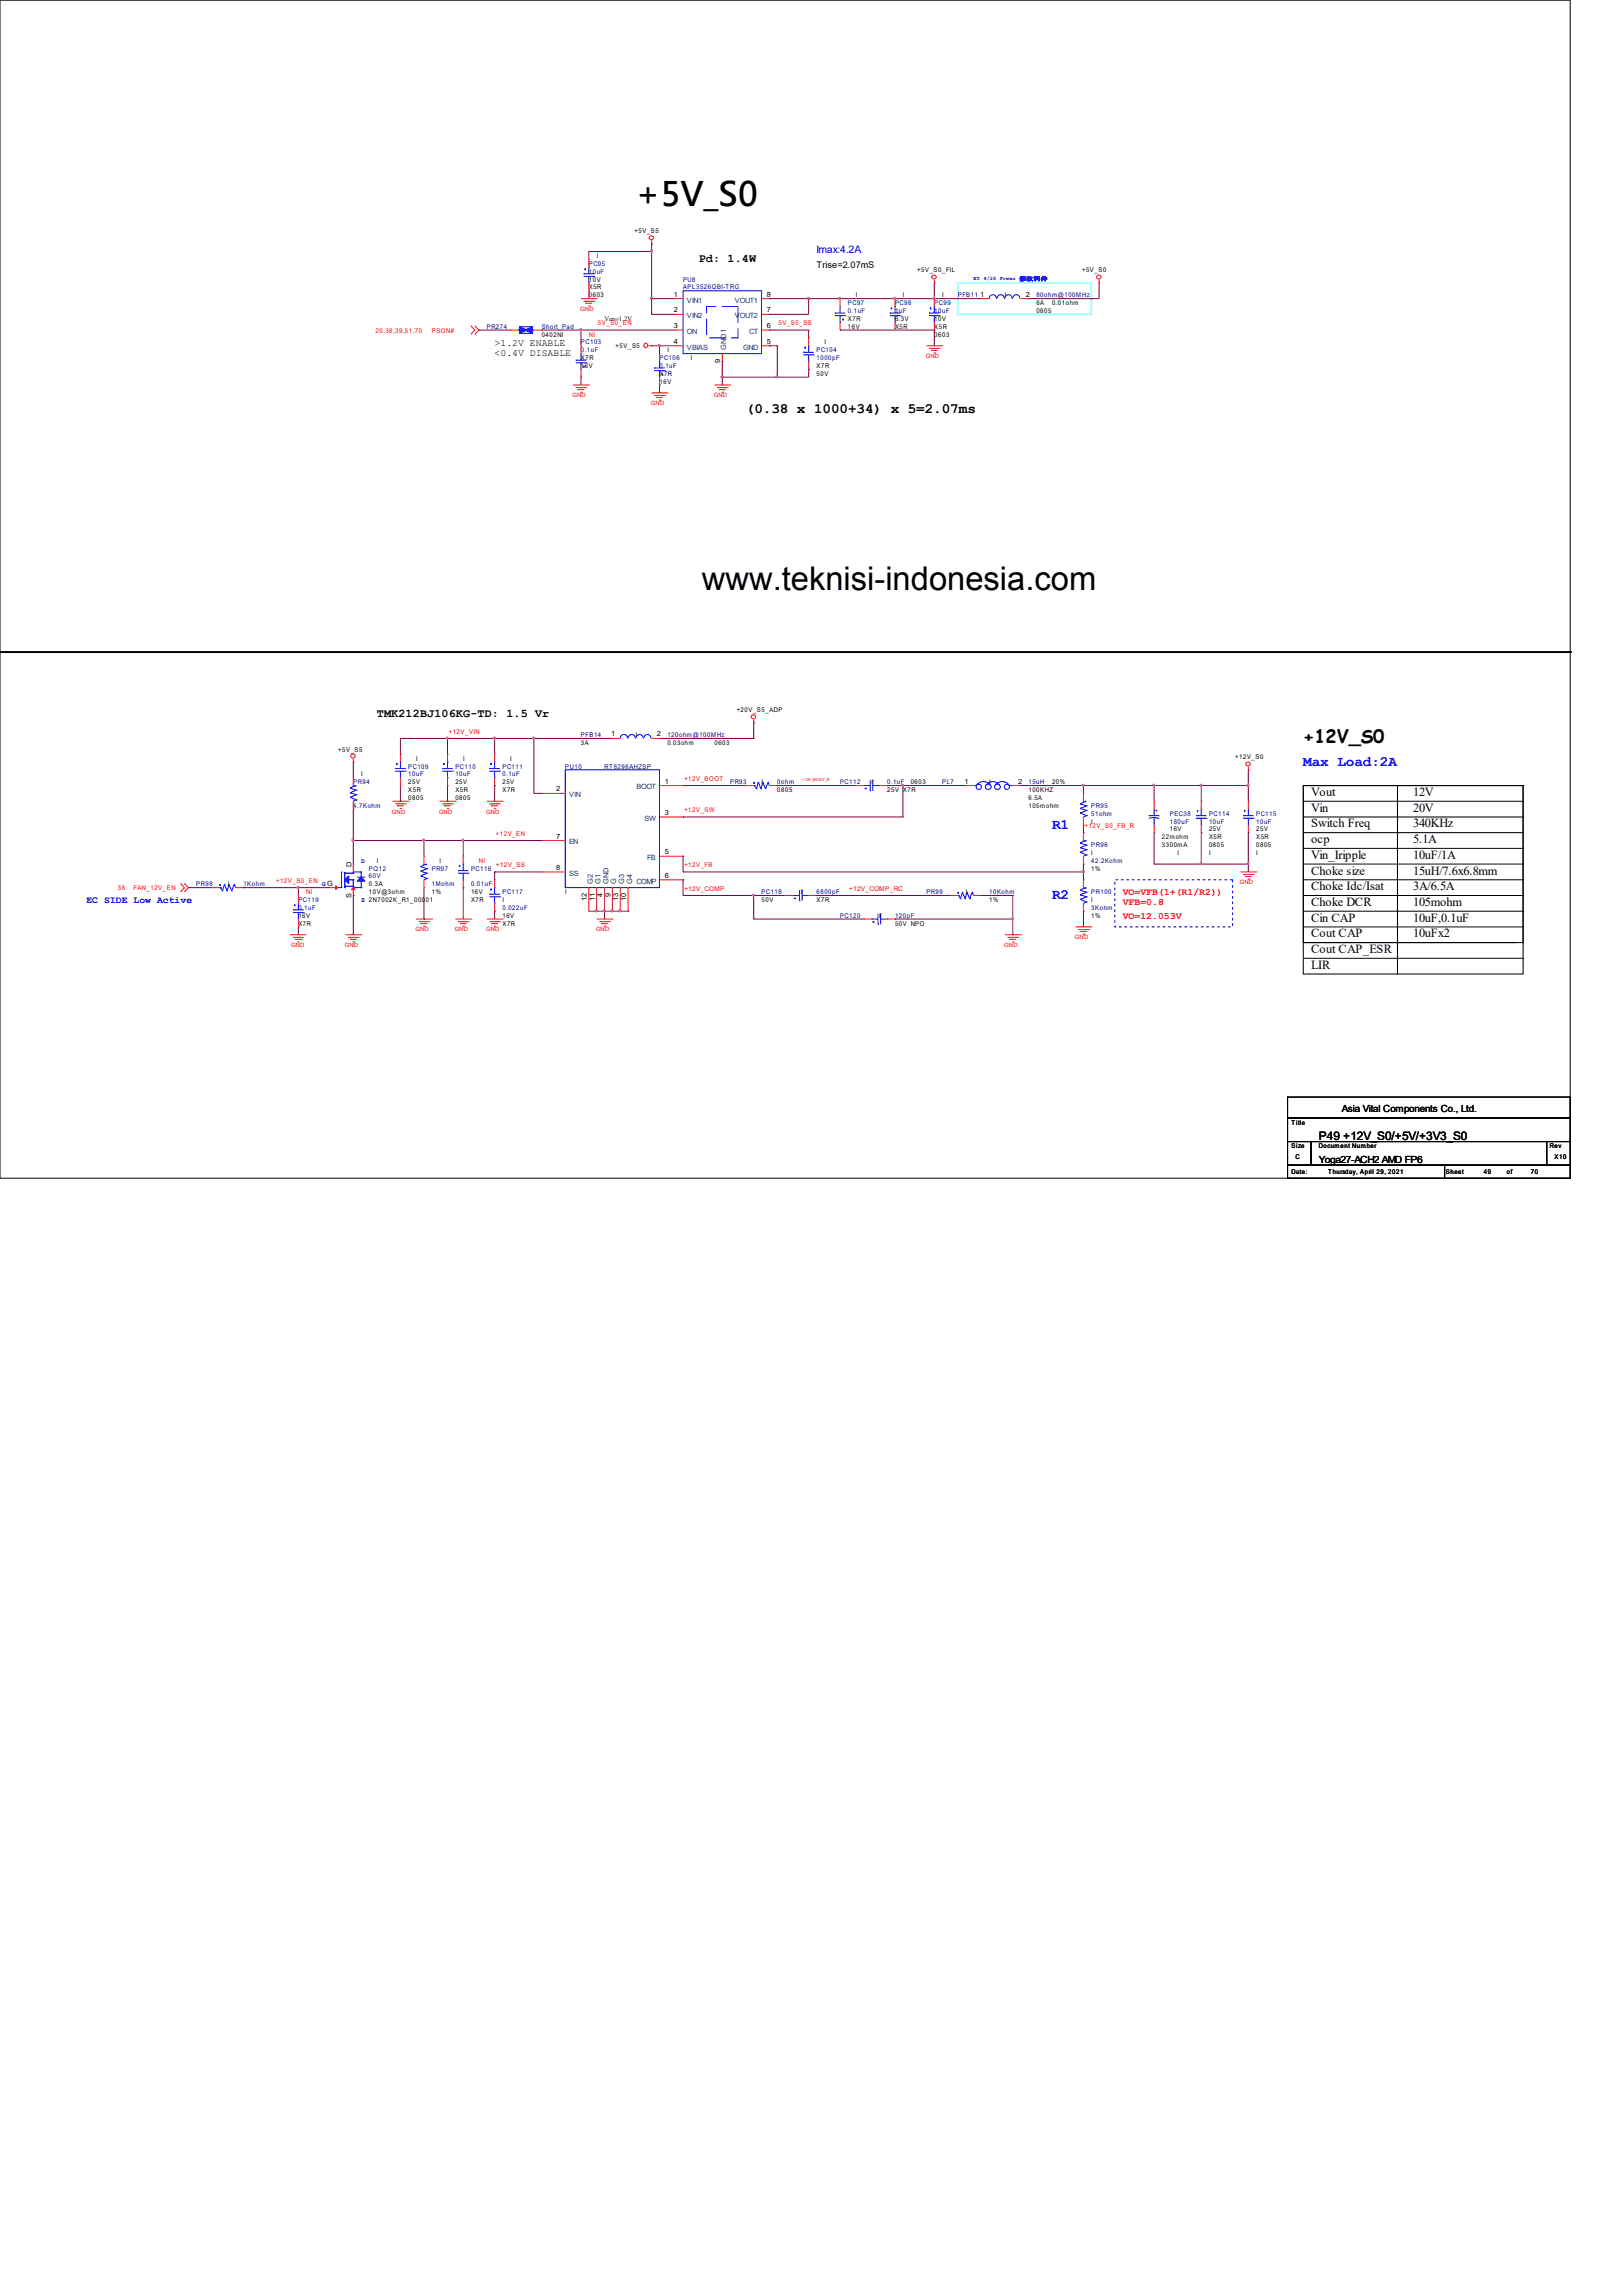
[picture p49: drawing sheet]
<svg xmlns="http://www.w3.org/2000/svg" width="210mm" height="297mm" viewBox="0 0 210 297" stroke-linecap="round" stroke-linejoin="round" font-family="sans-serif">
<defs><g id="words">
<text font-size="4.3" x="82.3" y="26.7">+5V_S0</text>
<text font-size="4.2" x="90.8" y="76.3">www.teknisi-indonesia.com</text>
<text font-size="2.4" x="168.7" y="96.1">+12V_S0</text>
<text font-size="1.9" x="96.5" y="53.4">(0.38 x 1000+34) x 5=2.07ms</text>
<g font-size="1.9" fill="#00f">
<text x="168.7" y="99.1">Max Load:2A</text>
<text x="136.1" y="107.2">R1</text>
<text x="136.1" y="116.4">R2</text>
</g>
<g font-size="1.6">
<text x="169.7" y="103">Vout</text>
<text x="169.7" y="105">Vin</text>
<text x="169.7" y="107">Switch Freq</text>
<text x="182.9" y="103">12V</text>
<text x="182.9" y="105">20V</text>
<text x="182.9" y="107">340KHz</text>
<text x="169.7" y="113.1">Choke size</text>
<text x="169.7" y="111.1">Vin_Iripple</text>
<text x="169.7" y="109.1">ocp</text>
<text x="182.9" y="113.1">15uH/7.6x6.8mm</text>
<text x="182.9" y="109.1">5.1A</text>
<text x="182.9" y="111.1">10uF/1A</text>
<text x="169.7" y="117.2">Choke DCR</text>
<text x="169.7" y="119.2">Cin CAP</text>
<text x="169.7" y="115.2">Choke Idc/Isat</text>
<text x="182.9" y="119.2">10uF,0.1uF</text>
<text x="182.9" y="117.2">105mohm</text>
<text x="182.9" y="115.2">3A/6.5A</text>
<text x="169.7" y="123.3">Cout CAP_ESR</text>
<text x="169.7" y="121.3">Cout CAP</text>
<text x="169.7" y="125.3">LIR</text>
<text x="182.9" y="121.3">10uFx2</text>
</g>
<g font-size="1.5">
<text x="90.4" y="33.9">Pd: 1.4W</text>
<text x="48.8" y="92.8">TMK212BJ106KG-TD: 1.5 Vr</text>
<text x="170.7" y="147.4">P49 +12V_S0/+5V/+3V3_S0</text>
</g>
<text font-size="1.4" fill="#00f" x="105.7" y="32.8">Imax:4.2A</text>
<g font-size="1.3">
<text x="64" y="44.8">&gt;1.2V ENABLE</text>
<text x="64" y="46.1">&lt;0.4V DISABLE</text>
<text x="173.7" y="143.9">Asia Vital Components Co., Ltd.</text>
<text x="170.7" y="150.5">Yoga27-ACH2 AMD FP6</text>
</g>
<text font-size="1.3" fill="#00f" x="11.2" y="116.9">EC SIDE Low Active</text>
<g font-size="1.3" fill="#f00">
<text x="145.3" y="115.9">VO=VFB(1+(R1/R2))</text>
<text x="145.3" y="117.1">VFB=0.8</text>
<text x="145.3" y="118.9">VO=12.053V</text>
</g>
<text font-size="1.2" x="105.7" y="34.7">Trise=2.07mS</text>
<g font-size=".9">
<text x="87.2" y="38.4">1</text>
<text x="87.2" y="40.4">2</text>
<text x="99.2" y="40.4">7</text>
<text x="99.2" y="38.4">8</text>
<text x="126.8" y="38.4">1</text>
<text x="132.8" y="38.4">2</text>
<text x="87.2" y="42.4">3</text>
<text x="87.2" y="44.5">4</text>
<text x="93.2" y="46.9" transform="rotate(-90 93.2 46.9)">9</text>
<text x="99.2" y="42.4">6</text>
<text x="99.2" y="44.5">5</text>
<text x="79.1" y="95.3">1</text>
<text x="85" y="95.3">2</text>
<text x="86" y="101.4">1</text>
<text x="124.8" y="101.4">1</text>
<text x="131.7" y="101.4">2</text>
<text x="72" y="102.4">2</text>
<text x="86" y="105.4">3</text>
<text x="45.5" y="112.1" transform="rotate(-90 45.5 112.1)">D</text>
<text x="72" y="108.5">7</text>
<text x="72" y="112.6">8</text>
<text x="86" y="113.6">6</text>
<text x="86" y="110.5">5</text>
<text x="45.5" y="116.2" transform="rotate(-90 45.5 116.2)">S</text>
<text x="75.9" y="116.5" transform="rotate(-90 75.9 116.5)">12</text>
<text x="77" y="116.5" transform="rotate(-90 77 116.5)">11</text>
<text x="78" y="116" transform="rotate(-90 78 116)">4</text>
<text x="79" y="116" transform="rotate(-90 79 116)">9</text>
<text x="80" y="116.5" transform="rotate(-90 80 116.5)">13</text>
<text x="81" y="116.5" transform="rotate(-90 81 116.5)">10</text>
</g>
<g font-size=".9" fill="#004080">
<text x="88.9" y="39.1">VIN1</text>
<text x="88.9" y="41.2">VIN2</text>
<text x="95.1" y="41.2">VOUT2</text>
<text x="95.1" y="39.1">VOUT1</text>
<text x="88.9" y="43.2">ON</text>
<text x="88.9" y="45.2">VBIAS</text>
<text x="94" y="45.2" transform="rotate(-90 94 45.2)">GND1</text>
<text x="96.2" y="45.2">GND</text>
<text x="96.9" y="43.2">CT</text>
<text x="73.7" y="103.2">VIN</text>
<text x="82.4" y="102.1">BOOT</text>
<text x="83.4" y="106.2">SW</text>
<text x="73.7" y="109.2">EN</text>
<text x="73.7" y="113.3">SS</text>
<text x="83.7" y="111.3">FB</text>
<text x="76.7" y="114.3" transform="rotate(-90 76.7 114.3)">G2</text>
<text x="77.7" y="114.3" transform="rotate(-90 77.7 114.3)">G1</text>
<text x="78.7" y="114.3" transform="rotate(-90 78.7 114.3)">GND</text>
<text x="79.8" y="114.3" transform="rotate(-90 79.8 114.3)">G</text>
<text x="80.8" y="114.3" transform="rotate(-90 80.8 114.3)">G3</text>
<text x="81.8" y="114.3" transform="rotate(-90 81.8 114.3)">G4</text>
<text x="82.4" y="114.3">COMP</text>
</g>
<g font-size=".8" fill="#000080">
<text x="76.2" y="34.4">PC95</text>
<text x="76.2" y="35.4">10uF</text>
<text x="88.4" y="36.4">PU8</text>
<text x="88.4" y="37.5">APL3526QBI-TRG</text>
<text x="109.7" y="39.5">PC97</text>
<text x="109.7" y="40.5">0.1uF</text>
<text x="115.8" y="39.5">PC98</text>
<text x="115.8" y="40.5">1uF</text>
<text x="120.9" y="39.5">PC99</text>
<text x="120.9" y="40.5">10uF</text>
<text x="124" y="38.5">PFB11</text>
<text x="134.1" y="38.5">80ohm@100MHz</text>
<text x="63" y="42.5">PR274</text>
<text x="70.1" y="42.5">Short_Pad</text>
<text x="75.2" y="44.6">PC103</text>
<text x="75.2" y="45.6">0.1uF</text>
<text x="85.3" y="46.6">PC106</text>
<text x="85.3" y="47.6">0.1uF</text>
<text x="105.7" y="45.6">PC104</text>
<text x="105.7" y="46.6">1000pF</text>
<text x="75.2" y="95.4">PFB14</text>
<text x="86.4" y="95.4">120ohm@100MHz</text>
<text x="45.7" y="101.5">PR94</text>
<text x="52.8" y="99.4">PC109</text>
<text x="52.8" y="100.4">10uF</text>
<text x="58.9" y="99.4">PC110</text>
<text x="58.9" y="100.4">10uF</text>
<text x="65" y="99.4">PC111</text>
<text x="65" y="100.4">0.1uF</text>
<text x="73.2" y="99.4">PU10</text>
<text x="78.2" y="99.4">RT8296AHZSP</text>
<text x="94.5" y="101.5">PR93</text>
<text x="100.6" y="101.5">0ohm</text>
<text x="108.7" y="101.5">PC112</text>
<text x="114.8" y="101.5">0.1uF</text>
<text x="121.9" y="101.5">PL7</text>
<text x="133.1" y="101.5">15uH</text>
<text x="45.7" y="104.5">4.7Kohm</text>
<text x="141.2" y="104.5">PR95</text>
<text x="141.2" y="105.5">51ohm</text>
<text x="151.4" y="105.5">PEC38</text>
<text x="151.4" y="106.5">180uF</text>
<text x="156.5" y="105.5">PC114</text>
<text x="156.5" y="106.5">10uF</text>
<text x="162.6" y="105.5">PC115</text>
<text x="162.6" y="106.5">10uF</text>
<text x="47.8" y="112.6">PQ12</text>
<text x="47.8" y="113.7">60V</text>
<text x="55.9" y="112.6">PR97</text>
<text x="61" y="112.6">PC116</text>
<text x="141.2" y="109.6">PR96</text>
<text x="141.2" y="111.6">42.2Kohm</text>
<text x="25.4" y="114.7">PR98</text>
<text x="31.5" y="114.7">1Kohm</text>
<text x="38.6" y="116.7">PC119</text>
<text x="38.6" y="117.7">0.1uF</text>
<text x="55.9" y="114.7">1Mohm</text>
<text x="61" y="114.7">0.01uF</text>
<text x="65" y="115.7">PC117</text>
<text x="65" y="117.7">0.022uF</text>
<text x="98.6" y="115.7">PC118</text>
<text x="105.7" y="115.7">6800pF</text>
<text x="108.7" y="118.7">PC120</text>
<text x="115.8" y="118.7">120pF</text>
<text x="119.9" y="115.7">PR99</text>
<text x="128" y="115.7">10Kohm</text>
<text x="141.2" y="115.7">PR100</text>
<text x="141.2" y="117.7">3Kohm</text>
</g>
<g font-size=".8">
<text x="77.2" y="33.4">I</text>
<text x="82.1" y="30.2">+5V_S5</text>
<text x="118.7" y="35.2">+5V_S0_FIL</text>
<text x="140" y="35.2">+5V_S0</text>
<text x="76.2" y="36.4">10V</text>
<text x="76.2" y="37.5">X5R</text>
<text x="76.2" y="38.5">0603</text>
<text x="78.2" y="41.5">Ven=1.2V</text>
<text x="109.7" y="41.5">X7R</text>
<text x="110.7" y="38.5">I</text>
<text x="115.8" y="41.5">6.3V</text>
<text x="116.8" y="38.5">I</text>
<text x="120.9" y="41.5">10V</text>
<text x="121.9" y="38.5">I</text>
<text x="130" y="38.5">I</text>
<text x="134.1" y="39.5">6A</text>
<text x="134.1" y="40.5">0805</text>
<text x="136.1" y="39.5">0.01ohm</text>
<text x="70.1" y="43.5">0402NI</text>
<text x="75.2" y="47.6">16V</text>
<text x="75.2" y="46.6">X7R</text>
<text x="79.7" y="45">+5V_S5</text>
<text x="86.4" y="45.6">I</text>
<text x="89.4" y="46.6">I</text>
<text x="105.7" y="47.6">X7R</text>
<text x="106.7" y="44.6">I</text>
<text x="109.7" y="42.5">16V</text>
<text x="115.8" y="42.5">X5R</text>
<text x="120.9" y="42.5">X5R</text>
<text x="120.9" y="43.5">0603</text>
<text x="85.3" y="49.6">16V</text>
<text x="85.3" y="48.6">X7R</text>
<text x="105.7" y="48.6">50V</text>
<text x="82.3" y="95.4">I</text>
<text x="95.3" y="92.1">+20V_S5_ADP</text>
<text x="43.8" y="97.2">+5V_S5</text>
<text x="46.7" y="100.4">I</text>
<text x="52.8" y="101.5">25V</text>
<text x="53.8" y="98.4">I</text>
<text x="58.9" y="101.5">25V</text>
<text x="59.9" y="98.4">I</text>
<text x="65" y="101.5">25V</text>
<text x="66" y="98.4">I</text>
<text x="75.2" y="96.4">3A</text>
<text x="86.4" y="96.4">0.03ohm</text>
<text x="92.5" y="96.4">0603</text>
<text x="98.6" y="101.5">I</text>
<text x="112.8" y="101.5">I</text>
<text x="117.9" y="101.5">0603</text>
<text x="128" y="101.5">I</text>
<text x="136.1" y="101.5">20%</text>
<text x="159.9" y="98.2">+12V_S0</text>
<text x="52.8" y="102.5">X5R</text>
<text x="52.8" y="103.5">0805</text>
<text x="58.9" y="102.5">X5R</text>
<text x="58.9" y="103.5">0805</text>
<text x="65" y="102.5">X7R</text>
<text x="100.6" y="102.5">0805</text>
<text x="114.8" y="102.5">25V X7R</text>
<text x="133.1" y="102.5">100KHZ</text>
<text x="133.1" y="103.5">6.5A</text>
<text x="133.1" y="104.5">105mohm</text>
<text x="141.2" y="106.5">I</text>
<text x="151.4" y="107.6">16V</text>
<text x="156.5" y="107.6">25V</text>
<text x="162.6" y="107.6">25V</text>
<text x="48.8" y="111.6">I</text>
<text x="56.9" y="111.6">I</text>
<text x="141.2" y="110.6">I</text>
<text x="141.2" y="112.6">1%</text>
<text x="150.4" y="108.6">22mohm</text>
<text x="150.4" y="109.6">3300mA</text>
<text x="152.4" y="110.6">I</text>
<text x="156.5" y="110.6">I</text>
<text x="156.5" y="108.6">X5R</text>
<text x="156.5" y="109.6">0805</text>
<text x="162.6" y="110.6">I</text>
<text x="162.6" y="108.6">X5R</text>
<text x="162.6" y="109.6">0805</text>
<text x="29.5" y="114.7">I</text>
<text x="38.6" y="118.7">16V</text>
<text x="38.6" y="119.7">X7R</text>
<text x="47.8" y="114.7">0.3A</text>
<text x="47.8" y="115.7">10V@3ohm</text>
<text x="55.9" y="115.7">1%</text>
<text x="61" y="115.7">16V</text>
<text x="61" y="116.7">X7R</text>
<text x="65" y="116.7">I</text>
<text x="65" y="118.7">16V</text>
<text x="65" y="119.7">X7R</text>
<text x="73.2" y="115.7">I</text>
<text x="98.6" y="116.7">50V</text>
<text x="103.6" y="115.7">I</text>
<text x="105.7" y="116.7">X7R</text>
<text x="113.8" y="118.7">I</text>
<text x="115.8" y="119.7">50V NPO</text>
<text x="125" y="115.7">I</text>
<text x="128" y="116.7">1%</text>
<text x="141.2" y="116.7">I</text>
<text x="141.2" y="118.7">1%</text>
<text x="167.1" y="145.5">Title</text>
<text x="167.1" y="148.5">Size</text>
<text x="167.6" y="149.9">C</text>
<text x="170.7" y="148.5">Document Number</text>
<text x="200.6" y="148.5">Rev</text>
<text x="201.2" y="149.9">X10</text>
<text x="167.1" y="151.9">Date:</text>
<text x="171.9" y="151.9">Thursday, April 29, 2021</text>
<text x="187.1" y="151.8">Sheet</text>
<text x="192" y="151.9">49</text>
<text x="195" y="151.8">of</text>
<text x="198.1" y="151.9">70</text>
</g>
<g font-size=".8" fill="#f00">
<text x="75.1" y="40.2">GND</text>
<text x="48.6" y="43">20,38,39,51,70</text>
<text x="55.9" y="43">PSON#</text>
<text x="76.2" y="43.5">NI</text>
<text x="77.4" y="42.1">5V_S0_EN</text>
<text x="100.8" y="42.1">5V_S0_SS</text>
<text x="119.8" y="46.3">GND</text>
<text x="74.1" y="51.4">GND</text>
<text x="84.2" y="52.4">GND</text>
<text x="92.4" y="51.4">GND</text>
<text x="58.1" y="94.9">+12V_VIN</text>
<text x="88.6" y="101">+12V_BOOT</text>
<text x="50.7" y="105.3">GND</text>
<text x="56.8" y="105.3">GND</text>
<text x="62.9" y="105.3">GND</text>
<text x="88.6" y="105.1">+12V_SW</text>
<text x="140.4" y="107.1">+12V_S0_FB_R</text>
<text x="62" y="111.6">NI</text>
<text x="64.2" y="112.2">+12V_SS</text>
<text x="64.2" y="108.1">+12V_EN</text>
<text x="88.6" y="112.2">+12V_FB</text>
<text x="15.2" y="115.2">38</text>
<text x="17.3" y="115.2">FAN_12V_EN</text>
<text x="35.7" y="114.2">+12V_S0_EN</text>
<text x="39.6" y="115.7">NI</text>
<text x="88.6" y="115.3">+12V_COMP</text>
<text x="109.9" y="115.3">+12V_COMP_RC</text>
<text x="160.4" y="114.4">GND</text>
<text x="37.7" y="122.5">GND</text>
<text x="44.6" y="122.5">GND</text>
<text x="53.8" y="120.5">GND</text>
<text x="58.8" y="120.5">GND</text>
<text x="62.9" y="120.5">GND</text>
<text x="77.1" y="120.5">GND</text>
<text x="130" y="122.5">GND</text>
<text x="139.1" y="121.5">GND</text>
</g>
<g font-size=".8" fill="#00f">
<text x="149.4" y="104.7" transform="rotate(90 149.4 104.7)">+</text>
<text x="46.7" y="111.6">D</text>
<text x="41.7" y="114.7">G G</text>
<text x="46.7" y="116.7">S 2N7002K_R1_00001</text>
</g>
<text font-size=".7" fill="#00f" x="126" y="36.3">ET 4/28 Power 修改料件</text>
<text font-size=".5" fill="#f00" x="103.8" y="101">+12V_BOOT_R</text>
</g></defs>
<g fill="none" stroke="#000" stroke-width=".13">
<path d="M0 0h203.2v152.4h-203.2zM168.7 101.6h28.4v20.3h-28.4zM168.7 101.6h28.4v24.4h-28.4zM168.7 101.6h28.4M168.7 117.9h28.4M168.7 109.8h28.4M168.7 111.8h28.4M168.7 113.8h28.4M168.7 103.7h28.4M168.7 107.7h28.4M168.7 119.9h28.4M168.7 105.7h28.4"/>
<path d="M168.7 115.9h28.4M180.8 101.6h.1M180.8 101.6v24.4M197.1 101.6h.1M197.1 117.9h.1M197.1 109.8h.1M197.1 111.8h.1M197.1 113.8h.1M197.1 103.7h.1M197.1 107.7h.1M197.1 119.9h.1M197.1 105.7h.1"/>
<path d="M197.1 115.9h.1M168.7 124h28.4M168.7 121.9h27.4M196.1 121.9h.1M197.1 124h.1M166.6 150.7h20.3v1.7h-20.3zM166.6 147.7h3.1v3h-3.1zM166.6 141.9h36.6v2.7h-36.6zM166.6 144.6h36.6v3.1h-36.6zM169.7 147.7h30.5v3h-30.5zM186.9 150.7h16.3v1.7h-16.3zM200.2 147.7h3v3h-3z"/>
</g>
<path d="M144.3 113.8h15.2v6.1h-15.2z" fill="none" stroke="#00f" stroke-width=".13" stroke-dasharray=".4 .4 .4 .4 .4 .4 .4 .4" stroke-linecap="butt"/>
<path d="M0 84.4h203.2M203.2 84.4h.1" fill="none" stroke="#000" stroke-width=".25"/>
<path d="M124 36.6h17.2v4.1h-17.2z" fill="none" stroke="#80ffff" stroke-width=".25"/>
<g fill="none" stroke="#f00" stroke-width=".13">
<path d="M75.2 38.6h2M75.5 39h1.4M75.8 39.2h.8M75.8 39.2h.1M76.1 39.6h.2M76.2 33.6h.1M76.2 37.6h.1M76.2 33.6v1M76.2 36.6v1M76.3 39.6h.1M76.9 39h.1M77.2 38.6h.1"/>
<path d="M84.3 31.5h.1M84.3 31.1v.4M87.4 38.6h.1M87.4 38.6h1M98.6 38.6h1M99.6 38.6h.1M108.7 38.6h.1M108.7 38.6v1.1M115.8 38.6h.1M115.8 38.6v1.1M120.9 36.6h.1M120.9 38.6h.1"/>
<path d="M120.9 36.2v.4M120.9 38.6v1.1M127 38.6h.1M127 38.6h1M132.1 38.6h1M133.1 38.6h.1M142.2 36.6h.1M142.2 36.2v.4M61 43.2h.1M61 42.2h.1M61 42.2l.5 .5-.5 .5M61.5 42.2l.5 .5-.5 .5"/>
<path d="M61.5 42.2h.1M61.5 43.2h.1M66 42.7h.1M66 42.7h1.1M69.1 42.7h1M70.1 42.7h.1M74.2 49.8h2M74.5 50.2h1.4M74.8 50.4h.1M74.8 50.4h.8M75.1 50.7h.2M75.2 48.8h.1"/>
<path d="M75.2 44.7h.1M75.2 44.7v1M75.2 47.8v1M75.3 50.7h.1M75.9 50.2h.1M76.2 49.8h.1M83.9 44.7h.4M84.3 44.7h.1M84.3 50.8h2.1M84.7 51.2h1.3M84.9 51.4h.9M84.9 51.4h.1"/>
<path d="M85.3 51.8h.1M85.3 49.8h.1M85.3 45.7h.1M85.3 45.7v1.1M85.3 48.8v1M85.4 51.8h.1M86 51.2h.1M86.4 50.8h.1M87.4 40.7h.1M87.4 42.7h.1M87.4 44.7h.1M87.4 44.7h1"/>
<path d="M87.4 40.7h1M87.4 42.7h1M92.5 49.8h2M92.8 50.2h1.3M93 50.4h.9M93 50.4h.1M93.4 50.7h.2M93.5 46.8h.1M93.5 45.7v1.1M93.6 50.7h.1M94.1 50.2h.1M94.5 49.8h.1"/>
<path d="M98.6 44.7h1M98.6 40.7h1M98.6 42.7h1M99.6 44.7h.1M99.6 42.7h.1M99.6 40.7h.1M104.6 43.7h.1M104.6 47.8h.1M104.6 43.7v1M104.6 46.8v1M108.7 42.7h.1M108.7 41.7v1"/>
<path d="M115.8 42.7h.1M115.8 41.7v1M119.9 44.7h2M120.2 45.1h1.4M120.5 45.3h.1M120.5 45.3h.8M120.8 45.7h.2M120.9 42.7h.1M120.9 41.7v1M121 45.7h.1M121.6 45.1h.1M121.9 44.7h.1"/>
<path d="M45.7 98.6h.1M45.7 98.2v.4M51.8 97.6h.1M51.8 97.6v1M57.9 97.6h.1M57.9 97.6v1M64 97.6h.1M64 97.6v1M79.2 95.5h.1M79.2 95.5h1.1M84.3 95.5h1M85.3 95.5h.1"/>
<path d="M97.5 93.5h.1M97.5 93.1v.4M161.5 99.6h.1M161.5 99.2v.4M23.4 115.3h.1M23.4 114.3h.1M23.4 114.3l.5 .5-.5 .5M23.9 114.3h.1M23.9 115.3h.1M23.9 114.3l.5 .5-.5 .5M27.4 114.8h1M27.4 114.8h.1"/>
<path d="M30.5 114.8h1M31.5 114.8h.1M38.6 115.9h.1M38.6 119.9h.1M38.6 115.9v1M38.6 118.9v1M42.7 114.8h1M42.7 114.8h.1M45.7 100.6h.1M45.7 104.7h.1M45.7 111.8h.1M45.7 115.9h.1"/>
<path d="M45.7 100.6v1M45.7 103.7v1M45.7 111.8v1M45.7 114.8v1.1M50.8 103.7h2M51.1 104h1.4M51.4 104.3h.1M51.4 104.3h.8M51.7 104.6h.2M51.8 101.6h.1M51.8 100.6v1M51.9 104.6h.1"/>
<path d="M52.5 104h.1M52.8 103.7h.1M53.8 118.9h2.1M54.2 119.2h1.3M54.4 119.5h.9M54.4 119.5h.1M54.8 119.8h.1M54.9 110.8h.1M54.9 114.8h.1M54.9 110.8v1M54.9 113.8v1M54.9 119.8h.1"/>
<path d="M55.5 119.2h.1M55.9 118.9h.1M56.9 103.7h2M57.2 104h1.4M57.5 104.3h.8M57.5 104.3h.1M57.8 104.6h.2M57.9 101.6h.1M57.9 100.6v1M58 104.6h.1M58.6 104h.1M58.9 103.7h.1"/>
<path d="M58.9 118.9h2.1M59.3 119.2h1.3M59.5 119.5h.9M59.5 119.5h.1M59.9 119.8h.1M59.9 110.8h.1M59.9 114.8h.1M59.9 110.8v1M59.9 113.8v1M60 119.8h.1M60.6 119.2h.1M61 118.9h.1"/>
<path d="M63 118.9h2M63 103.7h2M63.3 119.2h1.4M63.3 104h1.4M63.6 119.5h.8M63.6 104.3h.8M63.6 104.3h.1M63.6 119.5h.1M63.9 119.8h.2M63.9 104.6h.2M64 101.6h.1M64 113.8h.1"/>
<path d="M64 117.9h.1M64 100.6v1M64 113.8v1M64 116.9v1M64.1 104.6h.1M64.1 119.8h.1M64.7 104h.1M64.7 119.2h.1M65 103.7h.1M65 118.9h.1M70.1 112.8h3.1M70.1 108.7h3.1"/>
<path d="M70.1 102.6h3.1M70.1 108.7h.1M70.1 102.6h.1M70.1 112.8h.1M76.2 117.9h.1M76.2 114.8v3.1M77.2 117.9h.1M77.2 118.9h2M77.2 114.8v3.1M77.6 119.2h1.3M77.8 119.5h.1M77.8 119.5h.9"/>
<path d="M78.1 119.8h.2M78.2 117.9h.1M78.2 114.8v3.1M78.3 119.8h.1M78.9 119.2h.1M79.2 118.9h.1M79.2 117.9h.1M79.2 114.8v3.1M80.3 117.9h.1M80.3 114.8v3.1M81.3 117.9h.1M81.3 114.8v3.1"/>
<path d="M85.3 110.8h3.1M85.3 105.7h3.1M85.3 101.6h3.1M85.3 113.8h3.1M88.4 110.8h.1M88.4 105.7h.1M88.4 101.6h.1M88.4 113.8h.1M96.5 101.6h.1M96.5 101.6h1M99.6 101.6h1M100.6 101.6h.1"/>
<path d="M101.6 115.9h.1M101.6 115.9h1M104.6 115.9h1.1M105.7 115.9h.1M110.7 101.6h1.1M110.7 101.6h.1M111.8 118.9h.1M111.8 118.9h1M113.8 101.6h1M114.8 101.6h.1M114.8 118.9h1M115.8 118.9h.1"/>
<path d="M122.9 115.9h1.1M122.9 115.9h.1M125 101.6h.1M125 101.6h1M126 115.9h1M127 115.9h.1M131.1 101.6h1M132.1 101.6h.1M139.2 119.9h2M140.2 102.6h.1M140.2 106.7h.1M140.2 113.8h.1"/>
<path d="M140.2 117.9h.1M140.2 107.7h.1M140.2 111.8h.1M140.2 102.6v1.1M140.2 105.7v1M140.2 107.7v1M140.2 110.8v1M140.2 113.8v1M140.2 116.9v1M141.2 119.9h.1M149.4 103.7h.1M149.4 107.7h.1"/>
<path d="M149.4 103.7v1M149.4 106.7v1M155.4 103.7h.1M155.4 107.7h.1M155.4 103.7v1M155.4 106.7v1M160.5 112.8h2.1M160.9 113.1h1.3M161.1 113.4h.9M161.1 113.4h.1M161.5 113.7h.1M161.5 103.7h.1"/>
<path d="M161.5 107.7h.1M161.5 103.7v1M161.5 106.7v1M161.6 113.7h.1M162.2 113.1h.1M162.6 112.8h.1M37.6 120.9h.1M37.6 120.9h2M37.9 121.3h.1M37.9 121.3h1.4M38.2 121.5h.8M38.5 121.9h.1"/>
<path d="M38.5 121.9h.2M39 121.5h.1M44.7 120.9h2M45 121.3h1.4M45.3 121.5h.1M45.3 121.5h.8M45.6 121.9h.2M45.8 121.9h.1M46.4 121.3h.1M46.7 120.9h.1M130 120.9h2.1M130.4 121.3h1.3"/>
<path d="M130.6 121.5h.9M130.6 121.5h.1M131 121.9h.1M131.1 121.9h.1M131.7 121.3h.1M132.1 120.9h.1M139.5 120.3h1.4M139.8 120.5h.1M139.8 120.5h.8M140.1 120.8h.2M140.3 120.8h.1M140.9 120.3h.1"/>
<circle cx="84.3" cy="30.8" r=".28"/>
<circle cx="120.9" cy="35.8" r=".28"/>
<circle cx="142.2" cy="35.8" r=".28"/>
<circle cx="83.5" cy="44.7" r=".28"/>
<circle cx="45.7" cy="97.8" r=".28"/>
<circle cx="97.5" cy="92.7" r=".28"/>
<circle cx="161.5" cy="98.8" r=".28"/>
</g>
<g fill="none" stroke="#00f" stroke-width=".13">
<path d="M75.5 35.4h1.4M75.5 35.4h.1M75.5 35.8h1.4M76.2 36.6h.1M76.2 34.6h.1M76.2 34.6v.8M76.2 35.8v.8M76.9 35.8h.1M88.4 37.6h10.2v8.1h-10.2zM108.7 39.7h.1M108.7 39.7v.8M115.8 39.7h.1"/>
<path d="M115.8 39.7v.8M120.9 39.7h.1M120.9 39.7v.8M128.9 38.6a.47 .47 0 0 0-.4-.5 .47 .47 0 0 0-.5 .5M130 38.6a.47 .47 0 0 0-.5-.5 .47 .47 0 0 0-.5 .5M131 38.6a.47 .47 0 0 0-.5-.5 .47 .47 0 0 0-.5 .5M132 38.6a.47 .47 0 0 0-.5-.5 .47 .47 0 0 0-.4 .5M67.1 42.7h.1M67.2 43.1h.1M67.2 42.3h.1M67.2 43.1h1.7M67.2 42.3h1.7"/>
<path d="M68.9 42.7h.2M68.9 42.7h.1M74.5 46.6h1.4M74.5 46.6h.1M74.5 46.9h1.4M75.2 45.7h.1M75.2 47.8h.1M75.2 45.7v.9M75.2 46.9v.9M75.9 46.9h.1M84.7 47.6h1.3M84.7 47.6h.1"/>
<path d="M84.7 47.9h1.3M85.3 46.8h.1M85.3 48.8h.1M85.3 46.8v.8M85.3 47.9v.9M86 47.9h.1M104 45.6h1.3M104 45.6h.1M104 45.9h1.3M104.6 46.8h.1M104.6 44.7h.1M104.6 44.7v.9"/>
<path d="M104.6 45.9v.9M105.3 45.9h.1M108 40.5h1.4M108 40.5h.1M108 40.8h1.4M108.7 41.7h.1M108.7 40.8v.9M109.4 40.8h.1M115.1 40.5h1.4M115.1 40.5h.1M115.1 40.8h1.4M115.8 41.7h.1"/>
<path d="M115.8 40.8v.9M116.5 40.8h.1M120.2 40.5h.1M120.2 40.8h1.4M120.2 40.5h1.4M120.9 41.7h.1M120.9 40.8v.9M121.6 40.8h.1M51.1 99.4h1.4M51.1 99.4h.1M51.1 99.8h1.4M51.8 98.6h.1"/>
<path d="M51.8 98.6v.8M51.8 99.8v.8M52.5 99.8h.1M57.2 99.4h1.4M57.2 99.4h.1M57.2 99.8h1.4M57.9 98.6h.1M57.9 98.6v.8M57.9 99.8v.8M58.6 99.8h.1M63.3 99.4h1.4M63.3 99.4h.1"/>
<path d="M63.3 99.8h1.4M64 98.6h.1M64 98.6v.8M64 99.8v.8M64.7 99.8h.1M73.2 99.6h12.1v15.2h-12.1zM81.2 95.5a.47 .47 0 0 0-.5-.5 .47 .47 0 0 0-.4 .5M82.2 95.5a.47 .47 0 0 0-.5-.5 .47 .47 0 0 0-.4 .5M83.2 95.5a.47 .47 0 0 0-.4-.5 .47 .47 0 0 0-.5 .5M84.2 95.5a.47 .47 0 0 0-.4-.5 .47 .47 0 0 0-.5 .5M28.4 114.8h.1M28.5 114.8h.1"/>
<path d="M28.5 114.8l.3 .5M28.8 115.3h.1M29 114.4h.1M29 114.4l-.2 .9M29 114.4l.4 .9M29.4 115.3h.1M29.6 114.4l.4 .9M29.6 114.4h.1M29.6 114.4l-.2 .9M30 115.3h.1M30.3 114.4h.1M30.3 114.4l-.3 .9"/>
<path d="M30.3 114.4l.2 .4M37.9 117.7h.1M37.9 118.1h1.4M37.9 117.7h1.4M38.6 118.9h.1M38.6 116.9h.1M38.6 116.9v.8M38.6 118.1v.8M39.3 118.1h.1M43.7 114.8h.5M44.2 114.8h.1M44.2 112.8h.1"/>
<path d="M44.2 112.8v2M44.6 114.8h.1M44.6 113h.1M44.6 112.8v2M44.6 114.7h1.1M44.6 113h1.1M44.7 113h.1M45.1 113.8h.6M45.3 103.2h.1M45.3 102.6h.1M45.3 102h.1M45.3 103.2l.8 .3"/>
<path d="M45.3 102.6l.8 .2M45.3 102l.8 .2M45.6 114.7h.1M45.7 101.7l-.4 .3M45.7 101.7h.1M45.7 113h.1M45.7 113.8h.1M45.7 114.8h.1M45.7 114.7h.1M45.7 114.8h1M45.7 101.6v.1M45.7 113.8v1"/>
<path d="M46.1 102.8l-.8 .4M46.1 102.2l-.8 .4M46.1 103.5h.1M46.1 102.8h.1M46.1 102.2h.1M46.1 103.5l-.4 .2M46.2 113.5h1M46.7 112.8h.1M46.7 114.8h.1M46.7 112.8v2M46.7 112.8h-1v.2M47.2 113.5h.1"/>
<path d="M51.8 100.6h.1M54.4 113.3l.9 .4M54.4 112.7l.9 .3M54.4 112.1l.9 .3M54.4 113.3h.1M54.4 112.7h.1M54.4 112.1h.1M54.9 111.9h.1M54.9 111.8v.1M54.9 111.9l-.5 .2M55.3 113.7h.1M55.3 113h.1"/>
<path d="M55.3 112.4h.1M55.3 113.7l-.4 .1M55.3 113l-.9 .3M55.3 112.4l-.9 .3M57.9 100.6h.1M59.3 112.6h1.3M59.3 112.6h.1M59.3 113h1.3M59.9 113.8h.1M59.9 111.8h.1M59.9 111.8v.8M59.9 113v.8"/>
<path d="M60.6 113h.1M63.3 115.7h1.4M63.3 115.7h.1M63.3 116h1.4M64 100.6h.1M64 116.9h.1M64 114.8h.1M64 114.8v.9M64 116v.9M64.7 116h.1M97.5 101.6h.1M97.6 101.6h.1"/>
<path d="M97.6 101.6l.3 .5M97.9 102.1h.1M98.1 101.2l.4 .9M98.1 101.2h.1M98.1 101.2l-.2 .9M98.5 102.1h.1M98.7 101.2l.4 .9M98.7 101.2h.1M98.7 101.2l-.2 .9M99.1 102.1h.1M99.4 101.2l.2 .4M99.4 101.2h.1"/>
<path d="M99.4 101.2l-.3 .9M102.6 115.9h.9M102.6 115.9h.1M103.5 116.5h.1M103.5 115.2v1.3M103.8 115.2h.1M103.8 115.9h.8M103.8 115.2v1.3M104.6 115.9h.1M111.8 101.6h.1M111.8 101.6h.8M112.6 102.3h.1"/>
<path d="M112.6 101v1.3M112.8 118.9h.8M112.8 118.9h.1M112.9 101h.1M112.9 101.6h.9M112.9 101v1.3M113.6 119.6h.1M113.6 118.2v1.4M113.8 101.6h.1M114 118.2h.1M114 118.2v1.4M114 118.9h.8"/>
<path d="M114.8 118.9h.1M124 115.9h.1M124 115.9l.3 .4M124.3 116.3h.1M124.5 115.4l.4 .9M124.5 115.4h.1M124.5 115.4l-.2 .9M124.9 116.3h.1M125.1 115.4l.4 .9M125.1 115.4h.1M125.1 115.4l-.2 .9M125.5 116.3h.1"/>
<path d="M125.8 115.4l.2 .5M125.8 115.4h.1M125.8 115.4l-.3 .9M126 101.6h.3M126.3 101.6h.1M126.4 101.5a1.13 1.13 0 0 1 1.8 .1M127.6 101.6a1.05 1.05 0 0 1 1.8 0M128.8 101.5a1.13 1.13 0 0 1 1.8 .1M130.6 101.6h.5M131.1 101.6h.1M139.8 105.2h.1M139.8 104.6h.1"/>
<path d="M139.8 104h.1M139.8 116.4h.1M139.8 115.8h.1M139.8 115.2h.1M139.8 110.3h.1M139.8 109.7h.1M139.8 109.1h.1M139.8 105.2l.8 .3M139.8 104.6l.8 .2M139.8 104l.8 .3M139.8 116.4l.8 .3M139.8 115.8l.8 .2"/>
<path d="M139.8 115.2l.8 .2M139.8 110.3l.8 .3M139.8 109.7l.8 .2M139.8 109.1l.8 .2M140.2 103.7l-.4 .3M140.2 114.9l-.4 .3M140.2 108.8l-.4 .3M140.2 103.7h.1M140.2 114.9h.1M140.2 108.8h.1M140.2 108.7v.1M140.2 114.8v.1"/>
<path d="M140.6 104.8l-.8 .4M140.6 104.3l-.8 .3M140.6 116l-.8 .4M140.6 115.4l-.8 .4M140.6 109.9l-.8 .4M140.6 109.3l-.8 .4M140.6 105.5l-.4 .2M140.6 116.7l-.4 .2M140.6 110.6l-.4 .2M140.6 105.5h.1M140.6 104.8h.1M140.6 104.3h.1"/>
<path d="M140.6 116.7h.1M140.6 116h.1M140.6 115.4h.1M140.6 110.6h.1M140.6 109.9h.1M140.6 109.3h.1M148.7 105.5h1.3M148.7 105.5h.1M149.4 104.7h.1M149.4 106.7h.1M149.4 105.8l-.7 .1M149.4 104.7v.8"/>
<path d="M149.4 105.8v.9M149.4 105.8l.6 .1M154.8 105.5h1.3M154.8 105.5h.1M154.8 105.9h1.3M155.4 106.7h.1M155.4 104.7h.1M155.4 104.7v.8M155.4 105.9v.8M156.1 105.9h.1M160.9 105.5h1.3M160.9 105.5h.1"/>
<path d="M160.9 105.9h1.3M161.5 106.7h.1M161.5 104.7h.1M161.5 104.7v.8M161.5 105.9v.8M162.2 105.9h.1"/>
<circle cx="126.7" cy="101.8" r=".34"/>
<circle cx="127.9" cy="101.8" r=".36"/>
<circle cx="129.1" cy="101.8" r=".36"/>
<circle cx="130.3" cy="101.8" r=".34"/>
</g>
<g fill="#00f" stroke="#00f" stroke-width=".13">
<path d="M44.6 113.8l.5-.5v1z"/>
<path d="M46.7 113.5l.5 .5h-1z"/>
<path d="M28.5 114.4v.2z" fill-rule="evenodd"/>
<path d="M124 115.5v.1z" fill-rule="evenodd"/>
<path d="M75.5 47.4l.1 .1z" fill-rule="evenodd"/>
<path d="M155 104.9v.1z" fill-rule="evenodd"/>
<path d="M55.1 111.8h.1z" fill-rule="evenodd"/>
<path d="M115.3 39.8l.1 .2z" fill-rule="evenodd"/>
<path d="M59.4 112l.1 .1z" fill-rule="evenodd"/>
<path d="M75.7 34.8v.1z" fill-rule="evenodd"/>
<path d="M120.4 39.8v.2z" fill-rule="evenodd"/>
<path d="M140.4 103.7h.1z" fill-rule="evenodd"/>
<path d="M104.2 44.9v.2z" fill-rule="evenodd"/>
<path d="M67.9 42.7l1-.4v.8z" fill-rule="evenodd"/>
<path d="M67.2 42.3l1 .4-1 .4z" fill-rule="evenodd"/>
<path d="M38.1 117.1v.1z" fill-rule="evenodd"/>
<path d="M45.9 101.6l.2 .1z" fill-rule="evenodd"/>
<path d="M97.5 101.2l.1 .2z" fill-rule="evenodd"/>
<path d="M140.4 114.8l.1 .1z" fill-rule="evenodd"/>
<path d="M109.1 41.3v.1z" fill-rule="evenodd"/>
<path d="M140.4 108.8h.1z" fill-rule="evenodd"/>
<path d="M85.7 48.4v.1z" fill-rule="evenodd"/>
<path d="M112 102h.1z" fill-rule="evenodd"/>
<path d="M51.3 98.8l.1 .1z" fill-rule="evenodd"/>
<path d="M102.8 116.2h.2z" fill-rule="evenodd"/>
<path d="M57.4 98.8v.1z" fill-rule="evenodd"/>
<path d="M63.5 98.8v.1z" fill-rule="evenodd"/>
<path d="M161 104.9l.1 .1z" fill-rule="evenodd"/>
<path d="M113 119.3h.1z" fill-rule="evenodd"/>
<path d="M63.5 115v.2z" fill-rule="evenodd"/>
</g>
<path d="M91.4 39.7h4.1v4h-4.1z" fill="none" stroke="#fff" stroke-width=".13" stroke-dasharray="0 2.1 .7" stroke-linecap="butt"/>
<path d="M91.4 39.7h4.1v4h-4.1z" fill="none" stroke="#00f" stroke-width=".13" stroke-dasharray="2.1 .7" stroke-linecap="butt"/>
<g fill="#f00" stroke="#f00" stroke-width=".13">
<path d="M43.4 114.6l.3 .2-.3 .3z"/>
<path d="M45.5 115.1l.2-.3 .3 .3z"/>
</g>
<g fill="none" stroke="#800040" stroke-width=".13">
<path d="M76.2 32.5h8.1M76.2 32.5h.1M76.2 37.6h.1M76.2 32.5v1.1M76.2 37.6v1M84.3 38.6h3.1M84.3 38.6h.1M84.3 32.5h.1M84.3 31.5h.1M84.3 31.5v9.2M99.6 38.6h.1M99.6 38.6h27.4"/>
<path d="M104.6 38.6h.1M104.6 38.6v2.1h-5M108.7 38.6h.1M115.8 38.6h.1M120.9 38.6h.1M120.9 36.6h.1M120.9 36.6v2M133.1 38.6h.1M142.2 36.6h.1M142.2 36.6v2h-9.1M62 42.7h.1M62 42.7h4"/>
<path d="M70.1 42.7h17.3M70.1 42.7h.1M75.2 48.8h.1M75.2 42.7h.1M75.2 42.7v2M75.2 48.8v1M84.3 40.7h3.1M84.3 44.7h.1M84.3 40.7h.1M84.3 44.7h3.1M85.3 49.8h.1M85.3 44.7h.1"/>
<path d="M85.3 44.7v1M85.3 49.8v1M93.5 46.8h.1M93.5 48.8h.1M93.5 46.8v3M99.6 40.7h.1M99.6 42.7h.1M99.6 44.7h.1M99.6 44.7h1M99.6 42.7h5M100.6 48.8h.1M100.6 44.7h.1"/>
<path d="M100.6 44.7v4.1M104.6 42.7h.1M104.6 47.8h.1M104.6 42.7v1M104.6 47.8v1h-11.1M108.7 42.7h.1M108.7 42.7h12.2M115.8 42.7h.1M120.9 42.7h.1M120.9 42.7v2M45.7 98.6h.1M45.7 98.6v2"/>
<path d="M51.8 95.5h27.4M51.8 97.6h.1M51.8 95.5h.1M51.8 95.5v2.1M57.9 95.5h.1M57.9 95.5v2.1M64 95.5h.1M64 95.5v2.1M69.1 95.5h.1M69.1 95.5v7.1M85.3 95.5h12.2M97.5 93.5h.1"/>
<path d="M97.5 95.5h.1M97.5 93.5v2M161.5 99.6h.1M161.5 99.6v4.1M24.4 114.8h3M24.4 114.8h.1M31.5 114.8h.1M31.5 114.8h11.2M38.6 114.8h.1M38.6 119.9h.1M38.6 114.8v1.1M38.6 119.9v1"/>
<path d="M45.7 104.7h.1M45.7 108.7h.1M45.7 115.9h.1M45.7 108.7h24.4M45.7 104.7v7.1M45.7 115.9v5M51.8 103.7h.1M51.8 101.6v2.1M54.9 108.7h.1M54.9 118.9h.1M54.9 108.7v2.1M54.9 114.8v4.1"/>
<path d="M57.9 103.7h.1M57.9 101.6v2.1M59.9 108.7h.1M59.9 114.8h.1M59.9 108.7v2.1M59.9 114.8v4.1M64 112.8h6.1M64 112.8h.1M64 117.9h.1M64 101.6h.1M64 101.6v2.1M64 112.8v1"/>
<path d="M64 117.9v1M69.1 102.6h.1M69.1 102.6h1M76.2 117.9h5.1M77.2 117.9h.1M78.2 117.9h.1M78.2 117.9v1M79.2 117.9h.1M80.3 117.9h.1M81.3 117.9h.1M88.4 101.6h.1M88.4 115.9h.1"/>
<path d="M88.4 105.7h.1M88.4 112.8h.1M88.4 110.8h.1M88.4 113.8h.1M88.4 112.8h51.8M88.4 110.8v2M88.4 113.8v2.1M88.4 101.6h8.1M88.4 115.9h13.2M88.4 105.7h28.4M97.5 118.9h14.3M97.5 118.9h.1"/>
<path d="M97.5 115.9h.1M97.5 115.9v3M100.6 101.6h.1M100.6 101.6h10.1M105.7 115.9h.1M105.7 115.9h17.2M114.8 101.6h.1M114.8 101.6h10.2M115.8 118.9h15.3M115.8 118.9h.1M116.8 101.6h.1M116.8 105.7h.1"/>
<path d="M116.8 101.6v4.1M127 115.9h4.1M127 115.9h.1M131.1 115.9h.1M131.1 115.9v5M132.1 101.6h.1M132.1 101.6h29.4M140.2 117.9h.1M140.2 111.8h.1M140.2 112.8h.1M140.2 107.7h.1M140.2 101.6h.1"/>
<path d="M140.2 101.6v1M140.2 106.7v1M140.2 111.8v2M140.2 117.9v2M149.4 107.7h.1M149.4 111.8h.1M149.4 101.6h.1M149.4 101.6v2.1M149.4 107.7v4.1M149.4 111.8h12.1M155.4 101.6h.1M155.4 111.8h.1"/>
<path d="M155.4 107.7h.1M155.4 101.6v2.1M155.4 107.7v4.1M161.5 101.6h.1M161.5 111.8h.1M161.5 107.7h.1M161.5 107.7v5.1M131.1 120.9h.1"/>
</g>
<g fill="#f0f" stroke="#f0f" stroke-width=".13">
<circle cx="115.8" cy="42.7" r=".13"/>
<circle cx="115.8" cy="38.6" r=".13"/>
<circle cx="108.7" cy="38.6" r=".13"/>
<circle cx="120.9" cy="38.6" r=".13"/>
<circle cx="85.3" cy="44.7" r=".13"/>
<circle cx="93.4" cy="48.8" r=".13"/>
<circle cx="104.6" cy="38.6" r=".13"/>
<circle cx="100.5" cy="48.8" r=".13"/>
<circle cx="84.3" cy="38.6" r=".13"/>
<circle cx="84.3" cy="32.5" r=".13"/>
<circle cx="69" cy="95.5" r=".13"/>
<circle cx="45.7" cy="108.7" r=".13"/>
<circle cx="54.8" cy="108.7" r=".13"/>
<circle cx="64" cy="95.5" r=".13"/>
<circle cx="57.9" cy="95.5" r=".13"/>
<circle cx="97.5" cy="115.8" r=".13"/>
<circle cx="116.8" cy="101.6" r=".13"/>
<circle cx="140.2" cy="112.8" r=".13"/>
<circle cx="59.9" cy="108.7" r=".13"/>
<circle cx="161.5" cy="111.7" r=".13"/>
<circle cx="131" cy="118.9" r=".13"/>
<circle cx="77.2" cy="117.8" r=".13"/>
<circle cx="161.5" cy="101.6" r=".13"/>
<circle cx="38.6" cy="114.8" r=".13"/>
<circle cx="155.4" cy="111.7" r=".13"/>
<circle cx="155.4" cy="101.6" r=".13"/>
<circle cx="149.3" cy="101.6" r=".13"/>
<circle cx="78.2" cy="117.8" r=".13"/>
<circle cx="80.2" cy="117.8" r=".13"/>
<circle cx="79.2" cy="117.8" r=".13"/>
<circle cx="75.1" cy="42.7" r=".13"/>
<circle cx="140.2" cy="101.6" r=".13"/>
</g>
<use href="#words"/>
</svg>
